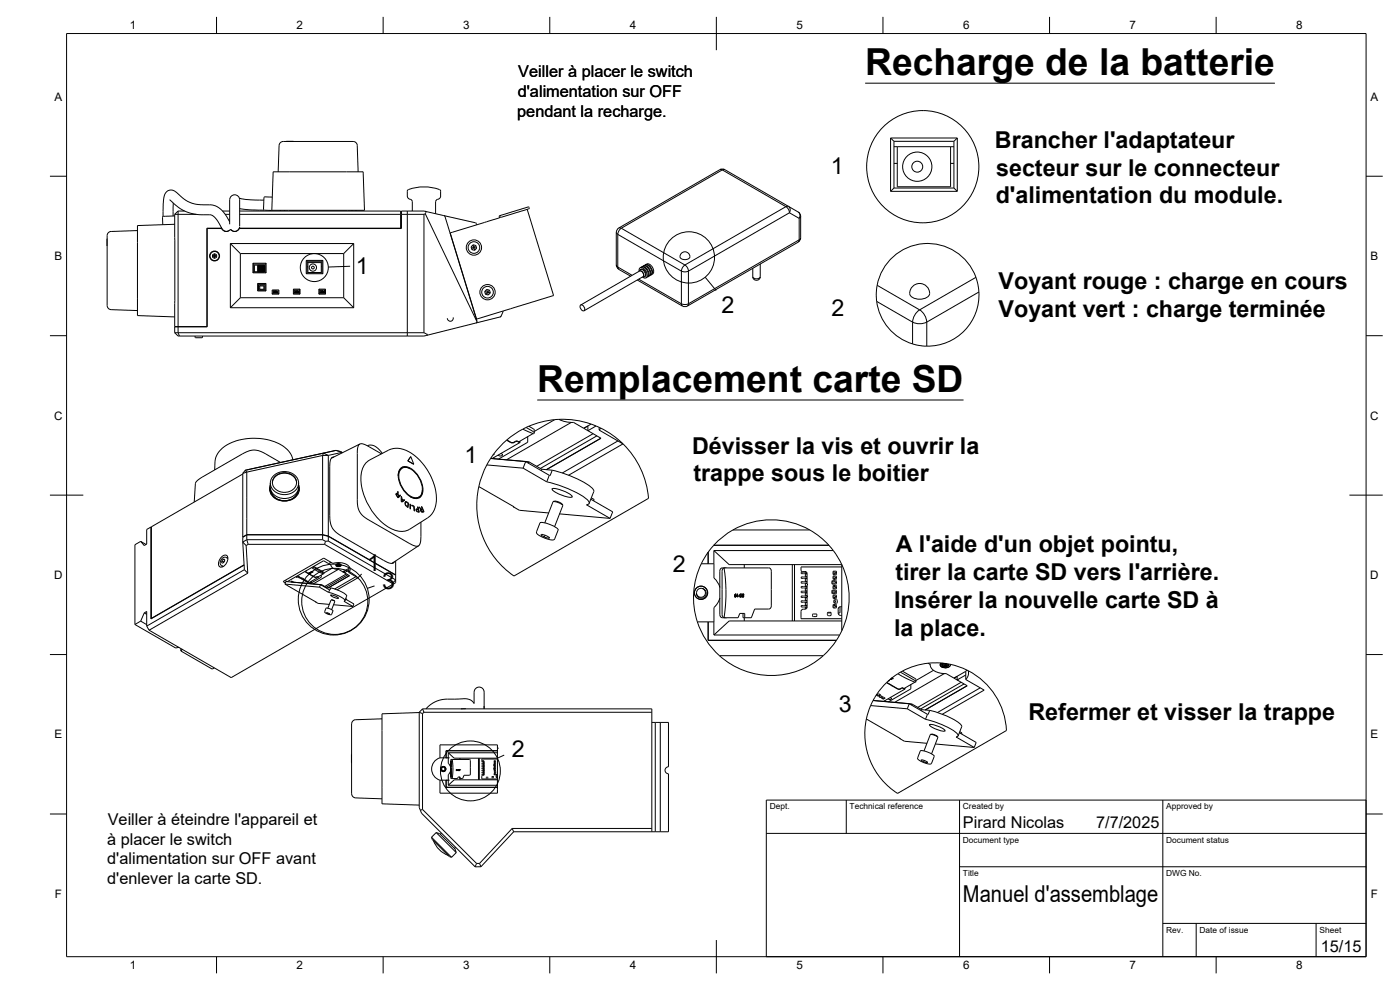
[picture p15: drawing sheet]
<svg xmlns="http://www.w3.org/2000/svg" width="420mm" height="297mm" viewBox="0 0 420 297" stroke-linecap="round" stroke-linejoin="round" font-family="sans-serif">
<defs><g id="words">
<g font-size="11.2">
<text x="259.7" y="22.6">Recharge de la batterie</text>
<text x="161.2" y="117.7">Remplacement carte SD</text>
</g>
<g font-size="7">
<text x="298.6" y="44.3">Brancher l'adaptateur</text>
<text x="249.4" y="52.1">1</text>
<text x="299" y="52.7">secteur sur le connecteur</text>
<text x="298.8" y="61">d'alimentation du module.</text>
<text x="106.8" y="82.3">1</text>
<text x="299.7" y="86.6">Voyant rouge : charge en cours</text>
<text x="216.6" y="93.9">2</text>
<text x="249.6" y="94.9">2</text>
<text x="299.7" y="95">Voyant vert : charge terminée</text>
<text x="207.7" y="136.1">Dévisser la vis et ouvrir la</text>
<text x="139.4" y="139">1</text>
<text x="208.1" y="144.4">trappe sous le boitier</text>
<text x="268.8" y="165.7">A l'aide d'un objet pointu,</text>
<text x="110.2" y="171.4">1</text>
<text x="201.9" y="171.6">2</text>
<text x="114.7" y="176.9">3</text>
<text x="268.7" y="174.1">tirer la carte SD vers l'arrière.</text>
<text x="268.4" y="182.5">Insérer la nouvelle carte SD à</text>
<text x="268.3" y="190.8">la place.</text>
<text x="251.8" y="213.5">3</text>
<text x="308.7" y="216.1">Refermer et visser la trappe</text>
<text x="153.6" y="227.1">2</text>
<text x="289" y="270.6">Manuel d'assemblage</text>
</g>
<g font-size="4.9">
<text x="155.6" y="23.2">Veiller à placer le switch</text>
<text x="155.4" y="29.2">d'alimentation sur OFF</text>
<text x="155.2" y="35">pendant la recharge.</text>
<text x="32.3" y="247.6">Veiller à éteindre l'appareil et</text>
<text x="289" y="248.5">Pirard Nicolas</text>
<text x="329" y="248.5">7/7/2025</text>
<text x="32.2" y="253.5">à placer le switch</text>
<text x="32.2" y="259.3">d'alimentation sur OFF avant</text>
<text x="32.2" y="265.2">d'enlever la carte SD.</text>
<text x="396.4" y="285.7">15/15</text>
</g>
<g font-size="3.5">
<text x="39" y="8.8">1</text>
<text x="89" y="8.8">2</text>
<text x="139" y="8.8">3</text>
<text x="189" y="8.8">4</text>
<text x="239" y="8.8">5</text>
<text x="289" y="8.8">6</text>
<text x="339" y="8.8">7</text>
<text x="389" y="8.8">8</text>
<text x="16.3" y="30.2">A</text>
<text x="411.3" y="30.2">A</text>
<text x="16.3" y="78">B</text>
<text x="411.3" y="78">B</text>
<text x="16.2" y="125.9">C</text>
<text x="411.2" y="125.9">C</text>
<text x="16.2" y="173.7">D</text>
<text x="411.2" y="173.7">D</text>
<text x="16.3" y="221.6">E</text>
<text x="411.3" y="221.6">E</text>
<text x="16.4" y="269.4">F</text>
<text x="411.4" y="269.4">F</text>
<text x="39" y="290.8">1</text>
<text x="89" y="290.8">2</text>
<text x="139" y="290.8">3</text>
<text x="189" y="290.8">4</text>
<text x="239" y="290.8">5</text>
<text x="289" y="290.8">6</text>
<text x="339" y="290.8">7</text>
<text x="389" y="290.8">8</text>
</g>
<g font-size="2.5">
<text x="231" y="242.9">Dept.</text>
<text x="255" y="242.9">Technical reference</text>
<text x="289" y="242.9">Created by</text>
<text x="350" y="242.9">Approved by</text>
<text x="289" y="252.8">Document type</text>
<text x="350" y="252.8">Document status</text>
<text x="289" y="262.9">Title</text>
<text x="350" y="262.9">DWG No.</text>
<text x="350" y="279.9">Rev.</text>
<text x="360" y="279.9">Date of issue</text>
<text x="396" y="279.9">Sheet</text>
</g>
</g></defs>
<!-- layer: Visible -->
<g fill="none" stroke="#000" stroke-width=".3">
<path d="M276.8 33.2h.3M276.8 33.2a16.8 16.8 0 0 0-14.7 24.8 16.8 16.8 0 0 0 28.8 1.4 16.8 16.8 0 0 0-12.2-26.1l-1.6-.1M50.9 59.9v.1a13 13 0 0 0 10 4.4h2a5.3 5.3 0 0 1 3.3 3.5l.4 .7M71.8 59.4a18.4 18.4 0 0 0 6.1 .6l1.3 .1M79.2 59.3v.8M81.7 59.1h-2.2l-.3 .2M82 51.5h27l.4 11.6h-27.8zM83.5 51.5l.3-7.8a1.81 1.81 0 0 1 2.2-1.3h19a1.86 1.86 0 0 1 2.2 1.3l.3 7.8M85.9 42.4h2.2M122.2 57.4v1.4a1.58 1.58 0 0 0 1.4 1.2l.1 .5v2.8M122.2 57.4l.1-.2a11.7 11.7 0 0 1 9.9 0v.2M132.2 57.4v1.4"/>
<path d="M132.2 58.8a1.58 1.58 0 0 1-1.3 1.2l-.2 .5M216 50.9l-30.6 17.7-.4 1.1v10.2l.7 .9 3.6 2.1M216 50.9l.8-.2 .7 .2M217.5 50.9l22.3 12.9 .5 1.1-.1 6.8-.7 1-33.2 19.1-.7 .2-.8-.2M267.3 57.4h20M267.3 41.4v16M267.3 41.4h20M267.3 41.4l1 1M268.3 42.4h18M268.3 44h18M268.3 49h1M268.3 56.4h18"/>
<path d="M268.3 56.4l-1 1M268.3 42.4v14M269.3 44v12h16v-12M285.3 49h1M286.3 56.4l1 1M286.3 42.4v14M287.3 41.4v16M287.3 41.4l-1 1M32.2 71.6v2.2M33.4 69.4a1.86 1.86 0 0 0-1.2 2.3v19a1.81 1.81 0 0 0 1.2 2.2l7.9 .3M41.3 69.2l-7.9 .3M48.8 65.2l.1 2.2"/>
<path d="M48.9 64.9v-1.5a10.7 10.7 0 0 1 .9-5.7 2.07 2.07 0 0 1 3.1 0 9.9 9.9 0 0 0 8 3.8h2a6.9 6.9 0 0 1 5.7 4.4l.3 .6M52 60.9l-.1 3.9M52.4 67.3l-11.1 .4v27l11.1 .4M52.4 64.8l-3.4 .1-.2 .3M52.4 64.3h6.5M52.4 64.3v33.7h9.7v-29.5h4.3v-.3M53.4 63.3h2M53.4 63.3v36.5l.4 1M53.4 63.3l-1 1M63.8 77.2l.6 .3M63.8 76.5v.7M63.8 76.5l.6 .3"/>
<path d="M64.4 76.1l-.6 .4M64.4 76.1l.6 .4M64.4 76.1v1.4M64.4 76.8l-.6 .4M64.4 76.8l.6 .4M65 77.2l-.6 .3M65 76.5v.7M65 76.5l-.6 .3M66.5 68.3v.3M66.5 68.6h-4.3v29.5h-9.8v1.7M66.5 68.6a1.49 1.49 0 0 0 2.7 .2M66.5 68.6l.2 .2"/>
<path d="M66.6 68.7h.1M66.8 68.8a1.49 1.49 0 0 0 2 .4M66.8 63.3h2.1M67.6 64.3h1.3M68.9 67.3v-6.7a1.59 1.59 0 0 1 1.5-2.1 1.59 1.59 0 0 1 1.5 2.1v7.3M69.1 73.1v19.2M69.1 73.1h37.1M69.1 73.1l3 3M69.2 68.8h.1M69.4 69.1l.2 .1M70.9 69.4h.1M71.8 68.6a1.49 1.49 0 0 1-2.6 .2"/>
<path d="M71.8 68.4v.2M71.9 68.1v.4M71.9 68.5h48.3M71.9 68.1a1.49 1.49 0 0 1-1.1 1.3 1.49 1.49 0 0 1-1.6-.6M71.9 62.6l2.8 .3 4.4 .1M71.9 64.3h48.3M71.9 63.3h48.3v5.3M72.1 76.1h31M72.1 76.1v13.2M75.9 79v2.9M75.9 79h4M75.9 79l.2 .2"/>
<path d="M76.1 79.2h3.5M76.1 79.2v2.4M77.3 79.6h2v2h-2zM77.4 79.6v2M77.6 79.6v2M77.7 79.6v2M77.9 79.6v2M78 79.6v2M78.2 79.6v2M78.3 79.6v2M78.5 79.6v2M78.6 79.6v2"/>
<path d="M78.8 79.6v2M78.9 79.6v2M79.1 79.6v2M79.2 60.1v2.9l2.4 .1M79.2 79.6v2M79.6 79.2v2.4M79.9 79v2.9M79.9 79l-.3 .2M84.1 63.1v.2M85.3 63.1v.2M91.9 78.1h5M91.9 78.1l.3 .3"/>
<path d="M91.9 78.1v4M92.2 78.8h4.4M92.2 78.4h4.4M92.2 78.4v3.5M92.4 78.8v3h4v-3M96.6 78.4v3.5M96.9 78.1v4M96.9 78.1l-.3 .3M103.1 76.1v13.2M105.6 63.1v.2M106.2 73.1v19.2M106.2 73.1l-3.1 3"/>
<path d="M106.8 63.1v.2M119.2 68.5v.1M119.4 68.5v.1M119.6 68.5v.1M120.5 64.3h6.7M122.2 63.3v37.5M127.2 64.3v35.5M127.6 63.4l.2 .3M127.6 64.1l15.5 32.3M127.6 64.1l-.4 .2M127.8 63.8l-.2 .3M130.7 60.5v3.6"/>
<path d="M133.2 64.7l.4 .3M133.6 65.1l9.6 31.4M133.6 65v.1M141.4 74.1l.2 .8M141.4 74.1l.8 .2M141.6 74.9l.9 .2M142 73.5l.2 .8M142 73.5l-.6 .6M142 73.5l.8 .1M142.2 74.3l-.6 .6M142.2 74.3l.3 .8M142.2 74.3l.8 .2"/>
<path d="M142.7 66.9l-15.5-3.6h-6.7v5.3h-48.7M142.7 66.9l.3 .5M142.8 73.6l.2 .9M142.8 73.6l-.6 .7M143 74.5l-.5 .6M149.9 64.8l.4 .1M158.2 62.8l7.9 25.9-23.1 7-7.9-25.8 14.8-4.6v-.5M158.5 62.1l-8.6 2.7M158.5 62.1l.3 .2M158.8 62.3a.86 .86 0 0 1-1.1 .7l-7.5 2.3-.3-.2M193 79.8l-.4 .2M193 79.8a2.02 2.02 0 0 1 1.8 3.1"/>
<path d="M193.1 79.8a1.86 1.86 0 0 1 2.2 1.8 .97 .97 0 0 1-.5 1.2M193.5 79.5l-.3 .2M193.6 79.5a2.02 2.02 0 0 1 1.7 3l-.4 .3M193.6 79.5a1.86 1.86 0 0 1 2.2 1.8 .97 .97 0 0 1-.4 1.2M194.1 79.2l-.4 .2M194.1 79.2a2.02 2.02 0 0 1 1.7 3l-.3 .3M204.4 76.2a1.39 1.39 0 0 1 1.8-.5 1.39 1.39 0 0 1 .6 1.8 1.82 1.82 0 0 1-2.7-.5zM228.2 79.2v3.8a1.12 1.12 0 0 1-1.2 1.1 1.12 1.12 0 0 1-1.1-1.1v-2.5M52.4 99.8h74.8M53.8 98v.1M69.1 92.3h37.1M72.1 89.3h31"/>
<path d="M72.1 89.3l-3 3M75.9 81.9h4M76.1 81.6h3.5M76.1 81.6l-.2 .3M76.3 81.6v-2h3.1v2M77.3 85.1v2.2M77.3 85.1h2.5M77.3 87.3h2.5M77.3 85.1l.3 .2M77.6 87h2M77.6 85.3v1.7M77.6 87l-.3 .3"/>
<path d="M77.6 85.3h2M77.8 87l-.1-1.4h1.7v1.4M78 85.8h.1M78 85.8v1M78 85.8h1.2M78 86.8h1.2M78 86.7v.1M79.1 86.7l.1 .1M79.2 85.8h-.1M79.2 85.8v1M79.6 87l.2 .3M79.6 85.3v1.7"/>
<path d="M79.6 81.6l.3 .3M79.8 85.1v2.2M79.8 85.1l-.2 .2M81.7 88.3v-1.3h2v1.3M81.7 88.3h2M81.9 87.8h1.5M81.9 88h1.5M81.9 87v1M81.9 88l-.2 .3M82.2 87v.5M82.2 87.7v.1M82.3 87.5v.2"/>
<path d="M82.3 87.7h.1M82.3 87.4v.3M82.4 87.7h.1M82.4 87.4h.1M82.5 87.7h.1M82.5 87.4h.1M82.5 87v.4M82.5 87.7v.1M82.5 87.7h-.6h1.2M82.6 87.4h.1M82.7 87.4h.1M82.8 87.4h.1"/>
<path d="M82.8 87.7h.6M83 87.7h.1M83 87.4h.1M83.1 87.4l-1.2 .1M83.1 87.4v.3M83.1 87.7h.1M83.4 88l.3 .3M83.4 87v1M88.1 86.7v1.6M88.1 86.7h1.9M88.1 88.3h1.9M88.1 86.7l.2 .3"/>
<path d="M88.3 87.7h.6M88.3 87h1.5M88.3 87.8h1.5M88.3 88h1.5M88.3 88l-.2 .3M88.3 87v1M88.5 87v.8M88.6 87.5h.1M88.6 87.5v.2M88.7 87.7h.1M88.7 87.4v.1M88.7 87.4h.8"/>
<path d="M88.8 87.7h.1M88.8 87.4h.1M88.8 87v.4M88.8 87.7v.1M88.9 87.7h.1M88.9 87.4h.1M89 87.4h.1M89.1 87.4h.1M89.2 87.7h.1M89.3 87.7h.1M89.3 87.7h.5M89.3 87.4h.1"/>
<path d="M89.5 87.4v.3h-.9M89.8 87v1M89.8 88l.2 .3M90 86.7v1.6M90 86.7l-.2 .3M91.9 82.1h5M92.2 80h.2M92.2 81.9h4.4M92.2 81.9l-.3 .2M95.7 86.7h2M95.7 88.3h2M95.7 86.7v1.6"/>
<path d="M95.7 86.7l.2 .3M95.9 87.7h.6M95.9 87h1.5M95.9 87.8h1.5M95.9 88l-.2 .3M95.9 87v1M95.9 88h1.5M96.1 87v.8M96.3 87.4v.3h1.1h-.5M96.3 87.4l1.1 .1M96.4 80h.2M96.4 87v.4"/>
<path d="M96.4 87.7v.1M96.5 87.7h.1M96.5 87.4h.1M96.6 87.4h.1M96.6 81.9l.3 .2M96.7 87.4h.1M96.8 87.4h.1M96.8 87.7h.1M96.9 87.7h.1M96.9 87.4h.1M97.1 87.4v.3M97.1 87.7h.1"/>
<path d="M97.4 87v.5M97.4 87.7v.1M97.4 88l.3 .3M97.4 87v1M97.7 86.7v1.6M97.7 86.7l-.3 .3M103.1 89.3l3.1 3M127.2 99.8l1 .5-.3 .3M136 95.2a.91 .91 0 0 1-.7 1.2 .91 .91 0 0 1-1.1-.9M143.1 96.4l.1 .1M143.2 96.5l-.4 .4M145.5 87.5l.2 .8"/>
<path d="M145.5 87.5l1.7 .4M145.7 88.3l.9 .2M146 86.9l-.5 .6M146 86.9l.9 .1M146 86.9l.6 1.6M146.9 87l.3 .9M146.9 87l-1.2 1.3M147.2 87.9l-.6 .6M150.1 94.8l.2 .2M150.3 95l-23.1 5.8h-73.8l-1-1M151 93.4l-.7 1.6M174.3 91.5a1.16 1.16 0 0 1 1 1.7 1.16 1.16 0 0 1-1-1.7z"/>
<path d="M174.3 91.5l17.7-10.2a1.16 1.16 0 0 1 1 1.7l-17.7 10.2M191.3 84l13.5 7.8M191.8 81.4a.8 .8 0 0 1 .1-.8 .8 .8 0 0 1 .8-.3 2.13 2.13 0 0 1 1.2 3.1l-1.1-.3M192 81.1l-.1 .3M192 81.1a1.18 1.18 0 0 1 1.2 .1 1.18 1.18 0 0 1 .5 1.1 .62 .62 0 0 1-.2 .7 .62 .62 0 0 1-.6 .1M192.1 80.3a1.76 1.76 0 0 1 2.5 1.8l-.4 1M192.4 80.8l-.2 .1M192.4 80.8a1.45 1.45 0 0 1 1.2 2.1l-.2 .1M192.6 80.1a1.86 1.86 0 0 1 2.1 1.8 .97 .97 0 0 1-.4 1.2M194.2 83.2l-.3 .2M194.8 82.9l-.4 .2M274.1 85.7a2.85 2.85 0 0 1 3.5-.2 2.85 2.85 0 0 1 1.1 3.3 4 4 0 0 1-5.6-.4 2.74 2.74 0 0 1 1-2.7z"/>
<path d="M293.8 87.6l-.2-1.4a15.4 15.4 0 0 0-24.5-9.9 15.4 15.4 0 0 0 2.9 26.3 15.4 15.4 0 0 0 21.8-15M58.5 100.8v.4M58.6 101.2l.1 .1M58.7 101.3h2M60.8 100.8l-.1 .5M84.2 138.8l-4.4-2.6a5.9 5.9 0 0 0-7.1 0l-12 7a3.5 3.5 0 0 0-2.1 1.9l-.3 5.5M87.9 138a8.7 8.7 0 0 0-7-5.9 16.5 16.5 0 0 0-14.5 2.7l-.6 .6a5.5 5.5 0 0 0-1.3 3.2l-.1 2.4M96.8 136.7v23.7M96.8 136.7l-22.7 5M98.5 136.6v24.2M98.5 136.6l-1.7 .1M98.5 136.6l-1.4-.6-.3 .7"/>
<path d="M99.9 137.3h-.3M100.2 137.1l-.8 .4-.4 1.3v15.8a5.9 5.9 0 0 0 3.6 6.3l12.6 7.3 2 .8a.98 .98 0 0 0 1.2-.5M100.8 135.1l-27.2 6M100.8 135.1l1.8 .6M102.6 135.7l.2 .1M102.6 135.7l-4.1 .9M108 133.2l-8.6 4.3M110.3 133.8a3 3 0 0 1 3.6 1.2l.8 1M110.9 138a6.1 6.1 0 0 0-2.6 6 18.2 18.2 0 0 0 9.9 15 5.2 5.2 0 0 0 4.7-.2l5.5-3.4a8 8 0 0 0 2.2-8.8 16.8 16.8 0 0 0-9.6-11.8 5.8 5.8 0 0 0-4.4 .3l-5.7 2.9M114.5 136.2l-3.7-2.2a2.82 2.82 0 0 0-3-.6l-.4 .8-.2 1.4v14.4a5.8 5.8 0 0 0 3.6 6.1l12 6.9a2.93 2.93 0 0 0 3 .6l.5-1.6v-5.3M122.4 138.3l1.8 1M122.4 138.3h.1"/>
<path d="M123.3 137h.1M123.3 137l-.9 1.3M123.3 137l.9 2.3M146.1 139.5l10.9 1M146.1 139.5a25.8 25.8 0 0 0-2.4 6.5M147.2 137.6l10.6 .9M147.3 137.5l11.4 1M147.3 137.5l-1.2 2M147.9 136.5l-.6 1M148 137.4l.5 .2M148.1 136.3l-.2 .2M148.2 136.2l-.1 .1"/>
<path d="M148.2 136.2l-.3 .4M150.3 136.1l.5 .2-.1 .4-.8 .1-.4-.3M152 132.1l1.3 .7h.9M152 132.1l-2 1.9-1.8 2.2M152.1 132l1.5 .8 .6-.1M155.9 132.4v.2M156 132.6l-1-.3-.8 .4M156 132.8l-8.3 4.8M156 132.4v.4l-1-.4-.8 .4M156.9 128.8l-2.5 1.4-2.4 1.9M157.8 138.5l7 4.1M157.8 138.5l-.8 2"/>
<path d="M157.9 128.3l2.1 1.2 .3 .6-3.4-1.3M157.9 128.3l-1 .5M158.3 131.1h.1M158.4 131v1.7l-8.8 5M158.7 138.5l3.9 2.3-.1 .4M158.7 138.5l-.2 .5M158.7 127.9l1.3 .7M160 130.1l-4.3 2.5M160 128.6l.3 .4v.9M166.5 125.9l-6.2 3.6M167.7 125.8a26.4 26.4 0 0 0-9.8 2.4M167.7 125.8l2.4 .8 2.1 .1"/>
<path d="M167.7 125.8a25.8 25.8 0 0 1 9.7 1.4M171.4 126.8l-19.4 11.2M172.1 126.8l3.1 1.7M175.2 128.5h.1M175.2 128.5l1.2-.7v1.4M175.2 128.5l1.2 .7M176.4 129.2h.1M176.4 129.2l4 2.3-16.4 9.4M178 130.1l-16.9 9.8M178.9 127.8l-2.5 1.4M179.1 130.8l-16.9 9.8M179.8 128.2l-2.4-1-2.2 1.3"/>
<path d="M179.8 128.2l.5 .2M179.8 128.2v.8M179.8 129l7.2 4.2M180.3 128.4a25.8 25.8 0 0 1 6.7 4.8M180.3 128.4l-.5 .6M185.4 132.3l-16.6 9.6M187 133.2l-16.4 9.4M187 133.2a25.8 25.8 0 0 1 7.6 16.3l-40.4 23.3M45.3 158.1l-1.3 .8v4.3l-.7 .5-1.1-1.3M45.3 158.1v27.6l28-16.1M45.4 158.1h-.1M45.4 158.1v27.4"/>
<path d="M72.9 142v20.7M72.9 142.2l-27.5 15.9M73.6 141.1l.5 .6M73.6 141.1l-.7 .9M74.1 141.7v18.7M74.1 141.7l-1.2 .3M81.1 145v1.1M81.1 145.5a3.8 3.8 0 0 0 4.3 4.9 3.9 3.9 0 0 0 4.2-4.9M81.1 146.1a4.3 4.3 0 0 0 6.6 2.9 3.4 3.4 0 0 0 1.9-2.9M81.2 146.5a4.1 4.1 0 0 0 5.8 3.5 3.4 3.4 0 0 0 2.6-3.5M81.2 146.6l-.1 .5M81.2 146.5l-.1 .4"/>
<path d="M81.2 146.8l-.1 .4M81.4 147.3v.4M81.4 147.7v.4M81.4 147.4a4.2 4.2 0 0 0 4 2.8 4.2 4.2 0 0 0 3.9-2.9v.8M81.7 144.9a3.7 3.7 0 0 1 3.7-2.9 3.7 3.7 0 0 1 3.6 2.9M81.9 143a4.6 4.6 0 0 1 7.6 1.2 3.9 3.9 0 0 1-5 4.1 3.3 3.3 0 0 1-2.6-5.3zM82.4 143.1a3.9 3.9 0 0 1 6.5 1.1 3.4 3.4 0 0 1-4.9 3.3 2.75 2.75 0 0 1-1.6-4.4zM89.6 146.8v.4M89.6 146.5v.4M89.6 146.6v.5M89.6 145v1.1M118.8 148.2l.1 .2"/>
<path d="M118.8 148.3h.1M118.9 148.4l.6 1 .7-.7M119 148.4l.1 .3M119 148.4l-.1 .1M119 148.3v.1M119 148.3l.4 .2M119 148.3l-.2 .1M119.1 148l.3 .3M119.1 148l-.3 .2M119.1 148.7l.3 .4M119.1 148.7h-.1M119.4 148.5l.3 .4"/>
<path d="M119.4 149.1l-.1 .1M119.5 148.2v.2M119.5 148.2l-.1 .1M119.5 148.4v.1M119.5 148.4h-.1M119.5 147.6v.6M119.5 147.6l-.2 .2M119.5 147.6l-.1-.2v.9M119.5 148.5l.3 .3M119.5 148.5h-.1M119.7 148.9l-.3 .2M119.8 148.8l-.1 .1"/>
<path d="M119.8 148.8l.1 .1M119.9 148.9l-.5 .4M120.1 140.6a2.68 2.68 0 0 1 3.8 .4 7.4 7.4 0 0 1 2.7 7.4 2.21 2.21 0 0 1-3.4 .7 7.6 7.6 0 0 1-3.4-8zM120.2 148.7l-.1-.2-.3 .3M120.2 148.7l-.3 .2M120.3 140.8a2.55 2.55 0 0 1 3.6 .3 7 7 0 0 1 2.6 7.2 2.1 2.1 0 0 1-3.3 .6 7.2 7.2 0 0 1-3.2-7.6zM120.5 140.3l1.2-.2 1.4 .6M120.5 150.4l-.1 .1M120.6 149.7l-.1 .7M120.6 149.7l-.2 .1M120.6 149.7l.3 .4M120.6 149.6l.5 .5"/>
<path d="M120.6 149.6l-.2 .1M120.6 149.1v.5M120.6 149.1l-.2 .1M120.6 149.1l-.2-.2 .1 1.7M120.7 140.5l-.8 .7-.4 1.6M120.9 150.1l-.4 .3M121 150.1l.1 .2M121.1 150.1l.2-.2 .2 .2M121.1 150.1h-.2M121.1 150.3l-.6 .3M121.5 150.1l-1 .5M121.5 150.1l-.4 .2"/>
<path d="M121.5 150.9a1.39 1.39 0 0 0 .9 1.4l.3-1.3M121.6 150.7h.1M121.6 150.6l-.1 .3M121.7 150.7v.1M121.7 151.4l.1 .2M121.7 151v.4M121.7 151.4h-.1M121.7 151l-.2 .1M121.8 150.8l-.1 .2M121.8 150.8l.7 .3-.2 .9M121.8 150.8l-.3 .1M121.8 151.6l.5 .4"/>
<path d="M121.8 151.6l-.1 .1M121.9 150.7l-.4 .2M121.9 150.5l-.3 .1M121.9 150.5h.1M122 150.5l.2 .2M122 150.5l-.3 .2M122.2 150.7l-.1 .1M122.2 150.7l.5 .3M122.3 152l-.1 .1M122.7 151l-.3 .1M123 151.2l.2 .1v1.4h-.2zM123.1 149l1.6 .5 1-.4"/>
<path d="M123.2 151.3l-.2 .1M123.5 151.5l.8 .4 .1 1.5-.1-.1-.2-1.3zM124.3 151.9h-.2M124.8 152.9h.2M125 153.1l.1 .2M125 153.1l-.1 .1M125 152.9v.2M125.1 152.9l-.3 .1 .2-.1M125.1 153.5l.3 .1M125.1 153.3l.1 .1M125.1 153.3l-.1 .1M125.2 152.9h-.2"/>
<path d="M125.2 153.4l.5 .1M125.2 153.4l-.1 .1M125.2 152.9h.3l.2 .6M125.2 152.9h.1M125.4 153.6h.1M125.5 152.1v.6M125.5 152.1l.4 1.6-.5-.1M125.5 152.1l-.2 .1M125.5 152.7h-.3a.4 .4 0 0 0-.4 .3 .4 .4 0 0 0 .3 .5M125.5 152.7l-.3 .2M125.7 153.5l-.3 .1M125.9 152.1l.4 .5"/>
<path d="M125.9 152.1l-.2 .1M125.9 152.1l-.2 .1 .7 .6M126.2 153l.2 .5M126.3 152.6l.1 .1M126.3 152.6l-.1 .1M126.4 153.1v.2M126.4 152.8l-.2 .2M126.4 153.1l-.2 .1M126.4 153.3l.1 .1M126.4 153v.1M126.4 153.3h-.1M126.4 153l-.2 .1 .2-.1"/>
<path d="M126.4 152.7l.1 .1M126.4 152.7l-.1 .1M126.5 153.4l.2 .1M126.5 153.4l-.1 .1M126.5 152.8l-.3 .1 .2-.1M126.5 152.9l.1 .1M126.6 153h-.2M126.6 153l.3-.1 .2 .5M126.6 152l.7 1.6-.9-.1M126.6 152l.2 .7M126.6 152l-.1 .1M126.7 153.5l-.2 .1"/>
<path d="M126.7 146.9l-.2 1.5-.8 1M126.8 152.7l-.6 .3M126.8 152.7l-.3 .1M126.8 153.6l.1 .1M127.1 153.4l-.4 .1M127.1 153.4l-.5 .3M143.7 146l10.6 6.1-.3-.1M143.7 146a25.8 25.8 0 0 0 10.5 26.8M154 152l1.9 1.1 8.8 .8M154.1 152h-.1M157 140.5l7.1 4.1M162.1 156.9a7.2 7.2 0 0 1 5.4 2.1l-1 2.7a2.64 2.64 0 0 1-2.8-.2 3.9 3.9 0 0 1-2.7-1.8z"/>
<path d="M162.6 140.8l3.1 .3M164.1 144.6a32.1 32.1 0 0 1 12.2 5.4l.6 .8-.1 .3-.8 .3 7.1 4.1M164.8 142.6l-.7 2M164.9 142.6l.2 .1M165.7 146.7a8.9 8.9 0 0 1 6 2.3v.1a8.9 8.9 0 0 1-6-2.3zM165.7 141.1l-.6 1.6M165.7 141.1l4.3 1.3a22.4 22.4 0 0 1 8.1 4.5l.1 .6-1.4 3.5M166 150.5l-2.5 6.4M166 150.5a4 4 0 0 1 2.9 1.2l-2.5 6.3M166 150.5a2.73 2.73 0 0 1 2.9 1.1M167.9 154.2l15.2 1.3M177.3 149.8l6.6 3.8-.8 1.9"/>
<path d="M177.5 149.4l.8 .5-.2 .4M219.9 159h23.1M243 159a23.4 23.4 0 0 0-28.8 4.6M243 159a23.4 23.4 0 0 1 7.1 6.2M42.2 162.4l-1.7 1v24M42.2 162.4l1.6 1M66.5 168.3l.6 .3M66.6 167a1 1 0 0 1 1.4-.4 1 1 0 0 1 .3 1.4l-.6 1.4a1.08 1.08 0 0 1-1.1 .8 1.08 1.08 0 0 1-1-1l.2-1zM66.6 169.7l.1 .4M67 167.8l-.5 .5M67 167.8h.4v.6l-.4 .5h-.5v-.6M67 167.8l.4 .2"/>
<path d="M67.1 168.6h.1M67.1 168.6v.2M67.4 168.2l-.3 .4M68.4 167.2l-.4 .1M68.4 167.6l-.6-.4a1.53 1.53 0 0 0-1.5 .8 1.53 1.53 0 0 0 .1 1.6l.6 .4M72.9 162.7l.4 8.2M72.9 162.7l1 1M73.3 169.5l-27.9 16M73.3 170.9l1.1 1.1M73.3 170.9l-29.3 17M73.9 163.7l.5 8.3M74.1 161.9l-1.2 .8"/>
<path d="M74.1 161.9l.4 1.4M74.1 161.9h22.7M74.1 160.5v1.4M74.1 160.5l-1.2 .7M74.1 160.5h22.7M74.1 160.4h22.7M74.1 160.4l-1.2 .7M74.4 172l-29.7 17.1M74.5 163.3l-.6 .4M74.5 163.3h22.9M85.5 175.2l.3-.7 10.7 .9M85.5 175.2l9.2 5.4"/>
<path d="M85.5 175.2l10.4 1M87.3 174.6h.1M87.4 174.6v-.3l.7 .4M88.8 173l.3 .2M88.9 173l.2 .3M88.9 173h.1M89 173.2v.1M89 173.3h.1M89.2 173.1l-.1 .1M89.3 173h.5l-.2 .1M89.3 173l.2 .1M89.5 173.1h.1"/>
<path d="M89.7 173.3h.3M89.7 173.2h.4M89.7 173.2h.1M89.7 173.2l.2 .2 .2-.1M89.8 173h-.4M89.8 173h.1M90.1 173.2v.1M90.1 173.4h.1M90.1 173.2h.1M90.1 173.4l.5 .1M90.1 173.4h.5M90.1 173.4v.1"/>
<path d="M90.6 173.4v.1M90.6 173.4h.1M90.7 173.7h.1M90.7 173.5l-.2 .2M90.8 173.5h.1M90.9 173.5l.1 .1M90.9 173.9h.1M90.9 173.8l.1 .2M91 173.6l-.3 .2-.2-.1 .2 .1M91 173.8h-.1M91 173.7l-.2 .1M91 173.6h.1"/>
<path d="M91.1 174h.1M91.1 173.8h.1M91.2 173.8h.1M91.3 174.1h.1M91.3 174.1v.1M91.3 173.8l-.1 .2M91.3 173.9h.1M91.4 174.2h.2M91.5 174l-.2 .1M91.5 173.9h.2M91.7 174h.1M91.7 174.3h.1"/>
<path d="M91.7 174.3h.4M91.7 171.5l.9 .6M91.8 174.1l-.5 .1M91.8 174v.1M91.8 174h.1M91.9 171.2l-.2 .4 .9 .5M92 171.2h.1M92 171.2v.1M92.1 174.5v.1M92.1 174.5h.4M92.1 174.3h-.4M92.1 174.3h.1"/>
<path d="M92.4 175l.2 .1M92.5 174.5v.1M92.6 172.1h.1M92.6 172.1l.9 .5M92.6 172h.1M92.6 172l.1 .1M92.6 172l.2 .1M92.6 171.9v.1M92.7 172h.1M92.7 171.9l-.1 .1M92.7 171.9l-.1 .2M92.7 171.9v.1"/>
<path d="M92.7 171.9h.1M92.7 171.9l.1 .1M92.8 172h.1M92.8 172.1h.1M92.8 172v.1M92.8 171.9l.2 .2M92.8 171.9h-.2M92.8 172.1v.1M92.8 172v.2M92.8 171.8l.1 .1M92.8 171.8l.1 .2M92.8 172l.1 .1"/>
<path d="M92.9 171.8h.1M92.9 171.8v.1M92.9 171.9h.1M92.9 172v.1M92.9 172.1l-.1 .1M92.9 171.9v.1M93 172.1h-.1M93 171.8h.1M93 171.8h-.1M93 171.9h-.1M93 171.9h.1M93 172h.1"/>
<path d="M93 171.8l.2 .1M93 171.9l-.1 .1M93.1 172h.1M93.1 171.8v.2M93.1 171.9h.1M93.2 171.9l-.1 .1M93.2 171.9h.1M93.2 171.6l.1 .1M93.2 171.6l.1 .2M93.2 171.7h.1M93.2 171.6v.1M93.3 171.7h.1"/>
<path d="M93.3 174.5l.1 .2-.4-.1M93.4 171.6l-.1 .2M93.4 171.6h.1M93.4 171.6l.1 .2M93.4 171.6l-.1 .1M93.5 171.5v.1M93.5 171.8h.1M93.5 171.5h.1M93.5 171.6h.1M93.6 172.7h.1M93.6 170.3l2.5 1.5 1 .4v-.3M93.6 171.5h.1"/>
<path d="M93.6 171.6h.1M93.6 171.5v.2M93.6 172.7l.9 .5 .5-.1M93.6 171.5l-.1 .1M93.6 171.5l.1 .1M93.7 171.5v.1M93.7 171.6h-.1M93.7 171.6l-.1 .1M93.9 170.1l3.1 1.8M94.1 170l3 1.6 .1 .5M95 173h.3M95 173.1l.5 .1"/>
<path d="M95.5 173.1v.1M95.5 173.2l-3.2 1.9M95.5 173v.2M96.2 175.4l2.7 1.6-.3 .7-2.7-1.5zM96.4 172.6h.1M96.4 172.5v.7l-3.4 1.9M96.5 175.4l1.5 .9M96.5 175.4v.2M96.8 160.5l1.7 .4M96.8 160.5v1.4M96.8 161.9l.9 .5M96.8 160.4l1.7 .4"/>
<path d="M97 172.2l-1.6 .9M97.4 163.3l20.4 11.8M97.7 162.4l-.3 .9M98 176.3l1.3 .1M98 176.3v.2M98.5 162.3l20.2 11.7-.9 1.1M98.5 162.3l-.8 .1M98.5 160.9v1.4M98.5 160.9l20.2 11.7M98.5 160.8l20.2 11.7M98.6 177.7l.6 .2a9.8 9.8 0 0 1 4.3 2.2l-.3 .3 2.7 1.6M99.3 176.4l-.4 .6"/>
<path d="M99.3 176.4l1 .3a7.1 7.1 0 0 1 3.8 2.2l-.6 1.3M99.3 178.5h.2a2.74 2.74 0 0 1 2 1h-.2a2.74 2.74 0 0 1-2-1zM99.3 169.5l-2.2-1.3-10.9 6.3-.6-.4M99.3 169.5v.1M99.3 168.7l-.7 .4M99.3 169.5a1.97 1.97 0 0 0 2.4 1.4l1.2 .7M99.8 170.4l-2.6 1.5M100.8 169.5l.8-.4 .7 .4a.79 .79 0 0 1-.7 .5 .79 .79 0 0 1-.8-.5zM100.9 169.6l.3 .3 .7-.1M101 169.6l.4-.3 .6 .1h-.3a.3 .3 0 0 0-.4-.1 .3 .3 0 0 0-.2 .4l.8 .1M101.1 169.5a.6 .6 0 0 0 1 .1M101.1 169.4l.5 .2 .5-.1a.63 .63 0 0 1-1-.1z"/>
<path d="M101.2 169.3l.8 .1M101.3 169.3h.5M101.5 170.9l-7.5 4.3M101.5 169.4h.3M101.5 169.6h.3M101.5 169.8h.3M101.5 169.3h.2M102 169.4l.1 .2-.2 .2M102.9 171.6h.1M102.9 171.6l.5-.3v.5M102.9 171.6l.5 .2M103.4 171.8h.1"/>
<path d="M103.4 171.8l1.5 .9-6.3 3.6M103.7 179.8l2.5 1.4-.3 .8M103.8 179.6l.2 .3M104 172.2l-6.5 3.8M104.4 172.5l-6.5 3.7M104.7 171.1l-1.3 .7M104.7 170.5v1.3M104.7 170.5l-1.8 1.1M104.7 171.8l2.7 1.6-6.3 3.6M104.7 171.8a1.58 1.58 0 0 0 .2-1.7 1.58 1.58 0 0 0-1.3-1l-1.8-.3-1.9 .2-2.7-1.5-12.2 7 .6 .4M104.9 170.2l-.2 .3M106.8 173l-6.4 3.7"/>
<path d="M117.8 175.1v.3M117.8 175.4l-48.4 27.9-24.7-14.2M118.1 168.7l-.2 .3M118.7 168.3v6.5l-.9 .6M125.6 163.8l-8 5.2M163.4 161.1l-1.1-.6 .3-.2 1.3 .4 1.1 .6-.3 .2M163.4 161.1l1.3 .4M163.6 160.6l-.2 .5M164.8 161.2l-.1 .3M209 177.8a1.35 1.35 0 0 0 1.3 1.4 1.35 1.35 0 0 0 1.4-1.2 1.35 1.35 0 0 0-1.1-1.5 1.5 1.5 0 0 1 1.3 1.3 1.5 1.5 0 0 1-.8 1.6M209 177.8a1.51 1.51 0 0 0 2.1 1.6M210.4 169.1h3.9"/>
<path d="M210.5 169.1a23.4 23.4 0 0 0-1.2 17.5M210.6 176.5a1.34 1.34 0 0 0-1.6 1.3M212.5 165.7v3.4M212.5 165.7l-2 3.4M212.6 165.6l-.1 .1M214.2 163.6h34.6M214.2 163.6l-1.6 2M214.2 165.2l.1 8.2 1.1 1.3 .7 1.6M214.2 165.2h35.9M214.2 165.2l4.6 4.2h33.8M216 179.4l-.6 1.6-1.1 1.3-.1 8.2M217 170.6l.3-.2a47 47 0 0 1 0 14.9l-.5-.4-.1-.5v-13z"/>
<path d="M220.4 178.9l.3 .3M220.5 178.9v.1M220.5 178.9h.1M220.5 178.8h.1M220.5 178.8v.1M220.5 179l.2 .1M220.5 179h.1M220.5 178.9l.1 .1M220.5 178.7v.1M220.5 178.7h.1M220.6 179l.1 .1M220.6 178.7l-.1 .1"/>
<path d="M220.7 178.5l.1 .1M220.7 178.6l-.1 .1M220.7 178.6l-.2 .1M220.7 178.6l.2 .2M220.8 179.1l-.2 .1M220.8 179.1h.1M220.8 178.3l-.2 .4M220.8 178.6l.1 .2M220.8 178.6h.1M220.8 178.3h.1M220.9 178.8l-.2 .3M220.9 178.2l-.1 .1"/>
<path d="M220.9 179.1l-.2 .1M220.9 178.9l-.1 .2M220.9 178.9h.1M220.9 178.8h.1M220.9 178.8v.1M220.9 178.3l-.3 .4M220.9 178.3h-.3l-.2 .6M220.9 178.6l.1 .2M220.9 178.6l-.3 .1M220.9 178.9v.2M221 178.8l-.1 .1M221 178.9h.6z"/>
<path d="M221 178.9l.5-.7-.4 .7M221.4 178.2l-.3 .7M221.4 178.9l.1-.3-.1 .6v-.2M222 178.9l.1 .3 .3-.1M222 178.9v.1M222 178.9h.1M222 178.6v.3M222 178.6h.1M222 179l.4 .1M222 179h.1M222.1 178.9v.1M222.1 178.4l-.1 .2"/>
<path d="M222.1 178.6v.3M222.1 178.4h.1M222.1 179h.3l-.1-.4h.2l-.1 .6M222.2 178.4l-.1 .2M222.3 179.1l-.1 .1M222.3 178.2h.1M222.3 178.3l-.1 .1M222.3 178.3l-.2 .1M222.3 178.3h.3M222.3 178.2h.2M222.3 178.2l-.3 .4M222.4 178.2l.1 .1"/>
<path d="M222.4 178.2h.1M222.4 179.1v.1M222.5 178.6l-.1 .6M222.5 178.2l.1 .1M222.5 178.3h.1M222.5 178.3v.1M222.8 178.7v.4M222.9 178.3v.3M222.9 178.2l.2 .1M223.1 179.1l-.2 .1M223.1 179.1h.1M223.1 178.3l.1 .1"/>
<path d="M223.1 178.3h.1M223.1 178.7v.1M223.1 178.7h.1M223.1 178.6v.1M223.1 178.5l-.1 .1M223.1 178.4l-.3-.1v.3h.4M223.1 178.9v.2M223.1 178.9h.1M223.1 178.8h.1M223.1 178.8v.1M223.2 178.5l-.1 .1M223.2 178.4v.1"/>
<path d="M223.2 178.5h.1M223.2 178.4h.1M223.2 178.3l-.4-.1-.1 1 .4-.1M223.2 178.7v.1M223.2 178.3v.1M223.2 178.6l-.1 .1M223.2 178.9l-.4-.2-.1 .4 .4-.2M223.2 178.9l-.1 .2M223.2 178.8v.1M223.2 178.5v.1M223.4 169.4v1M237.8 169.4v16.9"/>
<path d="M238.4 169.4v16.9M241.7 171.6h.2M241.7 172.2h.5v3.1M241.7 171.5v.2M241.7 172.1v1M241.7 173.6v.9M241.7 175v1M241.7 176.4v1M241.7 177.8v1M241.7 179.3v1M241.7 173h.5M241.7 173.6h.5"/>
<path d="M241.7 174.5h.5M241.7 175h.5M241.7 175.9h.5M241.7 176.5h.5M241.7 177.3h.5M241.7 177.9h.5M241.7 179.3h.5M242 171.7h-1.5v.4h1.7M242.2 176h-1.7v.4h1.7M242.2 177.4h-1.7v.4h1.7M242.2 173.1h-1.7v.5h1.7M242.2 174.5h-1.7v.5h1.7"/>
<path d="M242.2 175.3v6.8h-1.7v-.4h1.7M242.3 178.8h-1.8v.5h1.7M249.7 177.4h1.1v.4h-1.1M249.7 174.5l.2-.3h1l.1 .3M249.7 177.2l1.2-.1 .1 .9-1.2 .1zM250 173.6l.3 .2M250 178.8v.6l.3 .2M250 175.9v.7l.3 .1M250 171.7h.8v.4h-.8l.3 .3M250 176h.8v.4h-.8M250 178.8h.8v.5h-.8M250 173.1h.8v.5h-.8"/>
<path d="M250 173.1v.5M250.1 165.2l2.5 4.2M250.3 178.5h.6l.1 .3v.6l-.7 .2M250.3 175.7h.6l.1 .2v.7l-.7 .1M250.3 172.8h.6l.1 .3v.6l-.7 .1M250.3 171.4l.7 .1v.7M250.3 178.5l-.3 .3M250.3 175.6l-.3 .3M250.3 172.8l-.3 .3M250.3 171.4l-.3 .1v.7M251 172.1l-.1 .3h-.6M251 175l-.2 .3-1-.1-.1-.2h1.1v-.5h-1.1v.5"/>
<path d="M251 174.5v.5M252.6 170.1h-12.2l.1 1.2 1.3 .3 .4 .5M252.6 169.4v19.9M252.6 169.4a23.4 23.4 0 0 1 0 19.8M40.5 187.4l12.3 7.1 1-.2M42.2 186.4l-1.7 1M42.2 186.4l1.8 1M43.3 183.9l.7-.4v4.4M43.3 183.9l-1.1 2.5M43.3 183.9l.7 .4M44 187.9l.7 1.2M45.4 185.5l.1 .1"/>
<path d="M54.3 194.6v.7M54.3 195.3l9.4 5.5 .6-.4M54.6 194.7l-.3 .6M94.7 180.6l.8 .4 3.3 .3M94.8 180.6h-.1M97.8 182.5a2.76 2.76 0 0 1 2.2 .8l-.5 1a2.03 2.03 0 0 1-2.1-.8zM98.3 184.1l-.4-.2h.7l.2 .4M98.3 184.1l.5 .2M98.4 183.9l-.1 .2M98.9 184.2l-.1 .1M99.4 180l.6 .1 .5 .4-1.1-.5-1 2.5M100.1 181.4l5.8 .6"/>
<path d="M100.5 180.5l-1 2.4M209.3 186.6h5M209.3 186.6a23.4 23.4 0 0 0 6.6 10.1M212.5 192.1h38.5M212.5 186.6v5.5M214.2 190.5h37.8M215.9 196.7h31.2a23.4 23.4 0 0 1-31.2 0zM223.4 185.3v1M231.5 181.8a.89 .89 0 0 1-.8 .9h-4.2l-1 2.6h-2.5v-1.2M231.5 181.8v-10.4a.85 .85 0 0 0-.8-1h-13.9a.89 .89 0 0 0-.8 1v13a.89 .89 0 0 0 .8 .9h4.7l.5-1.2h1.5v1.2M241.7 180.7v1M241.7 182.1v.7"/>
<path d="M241.7 180.2h.5M241.7 182.2h.5M242.2 180.3h-1.7v.4h1.7M242.2 182.1l-.4 .6-1 .1-.3 .4-.1 2.4h12.2M244.1 184.2h.8l.3 .3-.2 .4-.9 .1M244.1 184.2l-.3 .3 .3 .5M248.3 184.1v.2M248.3 183.9h1.1M248.7 183.7h.4M248.7 183.7l-.4 .4M249.1 183.7l.4 .4-.2 .6h-.6l-.4-.4M250 181.6v.7l.3 .1"/>
<path d="M250 181.7h.8v.4h-.8M250.3 180.3h.5v.4h-.5M250.3 181.4h.5M250.3 181.4l-.3 .2M250.8 181.4l.2 .2v.7l-.7 .1M251 192.1l-1.8 2.4-2.1 2.2M251 192.1h.1M251.3 180.2v.5M251.3 180.7l-.1 .2-.7 .1-.2-.3M251.3 180.2l-.3-.3-.6 .1-.1 .7M251.5 183.9a.77 .77 0 0 0 .8 .8M252.1 182v1.9h-.6"/>
<path d="M252.3 184.7h.3M252.6 182h-.3a.77 .77 0 0 0-.8 .8v1.1M252.6 186.3h-33.8l-4.6 4.2M252.6 189.2l-1.6 2.9M278.6 199l.6 .4M278.6 199a21.3 21.3 0 0 0-8.3 2.7M279.1 199.3v.2M279.2 199.3a3.3 3.3 0 0 0 3.5 2.7l1.3 .1 2.3 1.4M282.4 199.5v.1M282.5 199.2l-.1 .4M282.5 198.9l-.3 .3a1.16 1.16 0 0 0 1.7 1.2l.4-.1a.88 .88 0 0 0 .9-1M282.5 198.9l.4 .1"/>
<path d="M282.5 198.9l-3.9 .1M282.7 199.3a1.23 1.23 0 0 0 2 .2M282.7 199.2a1.37 1.37 0 0 0 2 .1M282.7 199.1a1.47 1.47 0 0 0 1.9 .2M282.8 199l.8 .3 .8-.1M282.9 199a.8 .8 0 0 0 .1 1 .8 .8 0 0 0 1 .1l.3-.1a1.54 1.54 0 0 1-1.9-.4M282.9 199l-.4 .2M282.9 199h.1M282.9 199l1.4 .2M283.5 199.2h.6M283.5 199.6h.6M283.5 199.9h.6"/>
<path d="M284.3 199.2h.3M284.6 199.2l.6 .1M284.6 199.2l.1 .4-.4 .4M285.2 199.3l2.9 .9 2.1 .8-.4 .4M105.5 217.2v21M106.8 215.9a1.26 1.26 0 0 0-1.3 1.3M114.6 215.7l-7.9 .2M125.8 213.8l-11.2 .4v27l11.2 .4M125.8 213.7v28.6l.4 .8M125.8 213.7l1 .4M126.8 212.7h68.8v36.9M126.8 214.1v28.8"/>
<path d="M126.8 212.7l-1 1M126.8 212.7l.4 1M127.2 213.7l-.4 .4M127.2 213.7h68.4M139.7 212.6l-1.4 .1M142.3 207.7v3.4l-.3-.4a4.3 4.3 0 0 0-4.2-1l-4 .1-1.8 .3-2.1 .9-2.1 1.7M142.3 207.6a1.55 1.55 0 0 1 1.9-1.4 1.55 1.55 0 0 1 1.1 2.1v4.4v-.9M195.6 216.8h5v13.3a1.05 1.05 0 0 0-1 1 1.05 1.05 0 0 0 1 1.1M196.7 216.8v32.8M198.2 216.8v32.8M260 215.7l10.2 5.9h-.2M261.3 211.7l11 1"/>
<path d="M262 210.2l10.9 1M262 210.1l11.6 1.1M262 210.2h.1M263.2 208.2h.1M263.2 208.2l-1.2 2M263.9 209a.56 .56 0 0 0 .9 0M264.1 208.5l-.6 .2-.4-.2M264.1 208.4l-.6 .4-.4-.2 .6-.4 .4 .2M264.2 208.8l-.3 .1M264.2 208.8h.3M264.2 208.4h-.1M264.5 208.8l.3 .2-.3 .2-.3 .1-.3-.4"/>
<path d="M264.6 209.4h.1M264.7 209.4l.4 .3 .4-.3M264.7 209.5l.4 .1 .4-.1M264.9 209.2l-.2 .2M265 209.2h.2M265.2 209.2l.3 .2M265.4 210.3l.3 .2M265.6 209.4h-.1M266 204.8l1.6 .9M266.1 204.8l-2.9 3.4M266.1 204.8l1.5 .9M266.1 204.7v.1"/>
<path d="M266.3 204.5l-.2 .2M266.4 204.5l-.1 .1M266.4 204.5h-.1M266.6 204.3l-.2 .1M266.6 204.3v.1M266.7 204.3h.1M266.8 204.2h.1M266.8 204.2l-.2 .1M266.8 204.1h.1M266.8 204.1v.2M266.8 204.3h-.1M266.8 204.1l-.2 .2"/>
<path d="M266.9 204.1l-.1 .2M266.9 204.1h-.1M266.9 204.1l-.1 .1M267.1 209.3l.4 .2v.2l-.7 .1-.2-.2M267.2 203.8h.1M267.2 203.8l-.3 .3M267.3 203.7l.1 .2M267.3 203.7l-.1 .1M267.3 203.7l.1 .1M267.4 203.7h-.1M267.4 203.8v.1M267.4 203.6l.1 .3"/>
<path d="M267.4 203.6v.1M267.5 203.8h-.1M267.5 203.9h-.1M267.5 203.5l.1 .1M267.5 203.5l-.1 .1M267.5 203.5h.1M267.5 203.5h.2M267.6 203.5v.1M267.6 205.7l.2 .1M267.6 205.7h.2M267.7 203.5h.1v.2M267.7 203.5l-.1 .1"/>
<path d="M267.7 203.4h.1M267.7 203.4l-.1 .1M267.7 203.4v.1M267.8 203.3l.1 .2M267.8 203.6h.1M267.8 203.3l-.1 .2M267.8 203.6v.1M267.8 203.3l.1 .2-.1 .2M267.8 203.3l-.1 .1M267.9 203.5l-.1 .1M269.5 206.7l-1.8-1 1.8 1.1M269.5 202.2l-1.7 1.1"/>
<path d="M269.5 206.7h.7M269.5 202.1h.1M270.2 201.7l4.4 2.5 .2 .5-2.2-.8-3.1-1.8M270.3 201.7l-.8 .4M270.8 201.4l3.8 2.1 .2 1M271.4 206.7l-.7-.3-.5 .3M271.5 206.5v.1M271.5 206.6h-.1M271.5 206.8l-6.3 3.6M271.6 206.4v.3M271.6 206.6l-.9-.1-.8 .3h-.4M272.3 212.7l5.4 3.1"/>
<path d="M272.9 211.2l5.4 3.1-.6 1.5M272.9 211.2l-.6 1.5M273.3 205.4v.1M273.3 205.4v1.3l-6.7 3.9M273.6 211.2l3 1.7-.1 .3M273.6 211.2l-.1 .3M274.6 204.7l-3.3 1.9M276.6 212.9l2.4 .2M277.8 215.8a23.4 23.4 0 0 1 9.5 4.3l.2 .7-.6 .3 5.5 3.2M279 217.5a6.3 6.3 0 0 1 4.6 1.8 6.3 6.3 0 0 1-4.6-1.8zM279 213.1l-.4 1.2h-.3M279 213.1l1.6 .5a20.9 20.9 0 0 1 7.9 3.9l.1 .6-1.1 2.7"/>
<path d="M280.1 201.1l-5.3 3.1M283.4 202.1l-14.9 8.6M286.3 203.5h.1M286.3 203.5l1-.6v1.1M286.3 203.5l1 .5M287.3 204h.1M287.3 204l3 1.7-12.6 7.3M287.9 219.8l5.1 3-.6 1.5M288 219.5l.7 .4-.1 .3M288.5 204.7l-13.1 7.5M289.3 205.2l-13 7.5M289.8 203.9l5.6 3.2-12.6 7.2"/>
<path d="M289.8 201.4v2.5M289.8 201.4l-3.5 2.1M289.8 202.5l-2.5 1.5M290.2 201l.4 .3M290.6 201.2v1.4l-.8 1.3M290.6 201.2a21.3 21.3 0 0 1 11.4 18l-32.6 18.8a21.3 21.3 0 0 1-7.4-27.8M294.2 206.4l-12.9 7.4M105.5 226.3h.1M105.5 226.3v2.5M105.5 228.8h.1M105.5 238.1a1.26 1.26 0 0 0 1.3 1.3M106.7 239.4l7.9 .3"/>
<path d="M132 227.4h2.5M132 234.1h2.5M132 227.4v-3.9h17.3v14.5h-17.3v-3.9M132 227.4a3.5 3.5 0 0 0-2.5 3.3 3.5 3.5 0 0 0 2.5 3.4M133.1 230.2a.57 .57 0 0 1 .6 .6 .57 .57 0 0 1-.7 .6 .57 .57 0 0 1-.5-.7M133.1 230.2a.52 .52 0 0 1 .5 .6 .52 .52 0 0 1-.6 .4 .52 .52 0 0 1-.5-.5M133.1 230.2l-.4 .1-.2 .4M133.9 227.4h.1M133.9 234.1h.1M133.9 236.2h.1M133.9 234.1v2.1M133.9 236.2h15.4"/>
<path d="M134.5 227.4h.1M134.5 234.1h.1M134.5 225.9v3.1l.7 1.1M134.5 225.9h14.8M134.5 225.9l1.8 1.6h13M134.5 235.6h14.8M135.2 231.3l-.7 1.1v3.2M135.7 227.9l.2 2.5-.2 3.2-.2-.4v-5zM136.9 231.1l.1 .2M136.9 231.1l.1 .1M136.9 231.1h.1M136.9 231.2h.1"/>
<path d="M137 231.2h.1M137 231.1h-.1M137 231.1h.1M137 231l-.1 .1M137 231h.1M137 231v.1M137.1 231.2h-.1M137.1 230.9l-.2 .1h.2M137.1 231.1l.3 .1M137.1 230.9h.1M137.1 231.1h.1M137.1 231v.1"/>
<path d="M137.1 231.1v.1M137.1 230.9l-.1 .1M137.1 230.9l-.2 .2M137.3 231.2h.1M137.3 230.9h.1M137.3 231v.2M137.3 231h.1M137.3 230.9l-.2 .2M137.4 231.1v.1M137.5 231.1l.1 .1M137.5 231h.2v.2M137.5 231v.1"/>
<path d="M137.5 231.2l.1 .1M137.5 231.2h.1M137.6 231l-.1 .1M137.6 230.9h.1M137.6 230.9l-.1 .1M137.6 231.2h.1M137.6 230.9v.1M137.6 231l.1 .2M137.7 231.2l-.1 .1M137.7 231.2h-.1M137.7 230.9h.1M137.7 231.2h.1"/>
<path d="M137.7 230.9h-.1M137.8 230.9l.2 .1M137.8 230.9h.2M137.9 230.9l-.1 .3M137.9 231.1h.1M137.9 231.2h.1M137.9 231l.1 .1M137.9 231.1v.1M138 231h.1M138 231.2h-.2M138 230.9l-.1 .2M138 231.2h-.1"/>
<path d="M138 231.1l-.1 .1M138 231.1l-.2 .1M138 231h-.1M138 231.1v.1M138 230.9h-.2v.3M138 231l-.1 .1M138 227.5v.4M138 233.6v.4M140.9 227.9l-5.4-.1-.2 .2v5.4l.2 .2h1.8l.2-.5h.6v.5M140.9 232.6h-1.6l-.4 1h-1v-.5M140.9 227.8l.3 .4v4l-.3 .4M143.6 227.5v6.5"/>
<path d="M143.8 227.5v6.5M145.1 232.6l-.4 .1-.1 1h4.7M145.1 228.3l.2 .2M145.1 228.3v.1M145.1 228.5v.4M145.1 229.1v.4M145.1 229.6v.4M145.1 230.2v.4M145.1 230.7v.4M145.1 231.3v.4M145.1 231.8v.4M145.1 232.4v.2"/>
<path d="M145.1 229.6h.2M145.1 230h.2M145.1 231.3h.2M145.1 231.6h.2M145.2 228.4h-.6v.1h.7v1.3M145.3 228.9h-.7v.2h.7M145.3 229.5h-.7v.1h.7M145.3 230h-.7v.2h.7M145.3 230.6h-.7v.1h.7M145.3 231.7h-.7v.1h.7M145.3 229.9v1.2M145.3 229.7v.1"/>
<path d="M145.3 231.2l-.7-.1v.2h.7v1.1h-.7v-.2h.7M145.3 232.4l-.2 .2M146 233.2h.4v.2h-.4zM147.7 233.1h.4M148.2 229.4v.3h.4M148.2 230.6h.4v.1h-.4zM148.2 229.5h.4v.1h-.4M148.2 230.7l.4 .1M148.3 231.1v.3h.3M148.3 230h.3l-.3 .2M148.3 231.1h.3l-.3 .2M148.3 228.4h.3l-.3 .1"/>
<path d="M148.3 228.9l.3 .2zM148.3 232.2l.3 .2zM148.3 228.5l.1 .1M148.3 229.1l.3 .1M148.3 230.2l.3 .1M148.3 232.4l.3 .1M148.4 231.7h.2l-.2 .1M148.4 228.6h.2M148.4 231.6h.4v.3h-.4zM148.6 229.3l-.4 .1M148.6 228.2l-.3 .1v.2M148.6 228.8l-.3 .1"/>
<path d="M148.6 229.9h-.3v.3M148.6 230.4l-.4 .1M148.6 231l-.3 .1M148.6 232.1l-.3 .1M148.6 229.3v.4M148.6 228.2v.4M148.6 228.8l.1 .1M148.6 229.9v.4M148.6 230.4l.1 .1M148.6 231v.4M148.6 232.1l.1 .1M148.7 228.9l-.1 .3"/>
<path d="M148.7 230.5l-.1 .3M148.7 232.2l-.1 .3M148.9 232.6v.5M148.9 233l.4 .3M149.1 232.4v.7h-.2M149.2 232.3h.1M149.2 232.3l-.3 .3M149.3 227.7h-4.7v.5l.6 .1M149.3 224.5h.1M149.3 225.2h-15.4v2.2M149.3 234h-13l-1.8 1.6M200.6 232.2v17.4h-46.4"/>
<path d="M270 221.6l1.4 .8 6.8 .6M270 221.5v.1M276.2 225.3a5.6 5.6 0 0 1 4.2 1.6l-.8 2.1a2.59 2.59 0 0 1-2.7-.4l-.4-.1a1.2 1.2 0 0 1-1.1-1.1zM277.2 228.6l-.8-.5 .2-.2 1 .3 .8 .5-.2 .2M277.2 228.6l1 .3M277.4 228.2l-.2 .4M278.3 228.6l-.1 .3M279.3 220.4l.8-.1 1.2 .7M280.7 223.2l11.7 1.1M281.3 221l.2 .2M281.5 221.3l-1.9 4.9M281.5 221.3a2.93 2.93 0 0 0-2.3-.9l-1.9 4.9"/>
<path d="M126.2 243.1l.3 .9 16.1 16.1M126.8 242.9l-.6 .2M126.8 242.9l16.2 16.2M129.5 251.2l.3 .7 5.1 5.1 .6 .2M129.5 251.2l6 6M130.1 252.2a7.5 7.5 0 0 0 4.4 4.5M130.9 249.8l6 6M130.9 249.8l1.1 .4 2.3 2.2 2.3 2.3 .3 1.1M130.9 249.8l-1.4 1.4M132.5 250l-.4 .3M136.7 254.2l-.3 .4M136.9 255.8l-1.4 1.4"/>
<path d="M143 259.1h.9M143 259.1l-.4 1M143.9 259.1l.4 1M153.7 248.6l.5 1M153.7 248.6l-9.8 10.5M153.7 248.6h41.9M154.2 249.6l-9.9 10.5M144.3 260.1h-1.7"/>
<circle cx="275.3" cy="50" r="4.4"/>
<circle cx="275.3" cy="50" r="1.64"/>
<circle cx="64.4" cy="76.8" r="1.37"/>
<circle cx="64.4" cy="76.8" r="1.49"/>
<circle cx="142.2" cy="74.3" r="1.75"/>
<circle cx="142.2" cy="74.3" r="2.3"/>
<circle cx="93.9" cy="80.3" r="1.09"/>
<circle cx="93.9" cy="80.3" r=".41"/>
<circle cx="146.3" cy="87.7" r="1.75"/>
<circle cx="146.3" cy="87.7" r="2.3"/>
<circle cx="210.4" cy="177.9" r="1.98"/>
<circle cx="210.4" cy="177.9" r="2"/>
<circle cx="133" cy="230.7" r=".77"/>
<circle cx="147.9" cy="233.2" r=".24"/>
</g>
<!-- layer: Visible Narrow -->
<g fill="none" stroke="#000" stroke-width=".3">
<path d="M216 50.9l.8 .1M216.8 51l-30.3 17.5M216.8 51l19.1 11M217.5 50.9l-.7 .1M185 79.5l.4 .6M185 69.7l.4 .6M185.4 70.3v9.8M185.4 70.3l19.1 11.1M185.7 68.4l.8 .1M186.5 68.5l19 11M186.5 68.5l-.7 .6-.4 1.2M205.6 79.5l.6 .6 .4 1.2"/>
<path d="M205.6 79.5l-.7 .6-.4 1.2M235.9 62l-30.4 17.5M235.9 62l.6 .6 .4 1.2M235.9 62a1.07 1.07 0 0 1 1.3 .5 1.07 1.07 0 0 1-.3 1.3M236.9 63.8l2.9 1.7M236.9 63.8l-30.3 17.6M239.5 63.6a1.35 1.35 0 0 1 .3 1.9M239.8 72l-33.2 19.2M239.8 65.5v6.5M239.8 71.9l-.3 .7M240.3 64.9l-.5 .6M240.3 71.3l-.5 .6"/>
<path d="M185.4 80.1l4.3 2.5M185.4 80.1l.3 .7M191.7 83.8l12.8 7.4M204.5 81.4v9.8M204.5 81.3l1.3 .3 .8-.3M204.5 91.1l1.3 .3 .8-.3M204.5 91.1l.3 .7M206.6 81.4v9.8M206.6 91.1l-.3 .7M225.9 83a1.32 1.32 0 0 0 2.3 0M263.1 90.4l10.8 6.3M263.2 85.6l12.8 7.4"/>
<path d="M273.9 96.7v6.5M273.9 96.6l1.1 .4 1.3 .1 1.8-.5M276 93l1.3 1.3 .6 1.1 .2 1.2M276 93l-1.3 1.3-.6 1.1-.2 1.2M278.1 96.7v7.2M292.9 83.2l-16.9 9.8M293.8 87.6l-15.7 9.1"/>
</g>
<!-- layer: BORDER -->
<g fill="none" stroke="#000" stroke-width=".3">
<path d="M20 10.1h390v276.9h-390zM65 5.1v5M115 5.1v5M165 5.1v5M215 5.1v10M265 5.1v5M315 5.1v5M365 5.1v5M15 52.9h5M410 52.9h5M15 100.7h5M410 100.7h5"/>
<path d="M15 148.6h10M405 148.6h10M15 196.4h5M410 196.4h5M15 244.2h5M410 244.2h5M65 287v5M115 287v5M165 287v5M215 282.1v9.9M265 287v5M315 287v5"/>
<path d="M365 287v5"/>
</g>
<!-- layer: TITLEBLOCK -->
<path d="M230 240.1h180v46.9h-180zM230 250h180M254 240.1v9.9M288 240.1v46.9M349 240.1v46.9M288 260.1h122M349 277.1h61M359 277.1v9.9M395 277.1v9.9" fill="none" stroke="#000" stroke-width=".3"/>
<!-- layer: Notes -->
<path d="M259.7 25h122.9M161.2 120h128" fill="none" stroke="#000" stroke-width=".3"/>
<!-- layer: Detail Boundary -->
<g fill="none" stroke="#000" stroke-width=".3">
<path d="M105.1 79.9l-6.6 .2M211.6 83.2l3.3 4M108.5 172.2l-1.1 1.2M112.4 175.8l-2.2 .7M151.3 226.6l-2 .9"/>
<circle cx="206.7" cy="77.2" r="7.7"/>
<circle cx="94.3" cy="80.3" r="4.2"/>
<circle cx="100.1" cy="179.9" r="10.6"/>
<circle cx="100.5" cy="180.4" r="9.9"/>
<circle cx="141.2" cy="231.3" r="9"/>
</g>
<use href="#words"/>
</svg>
